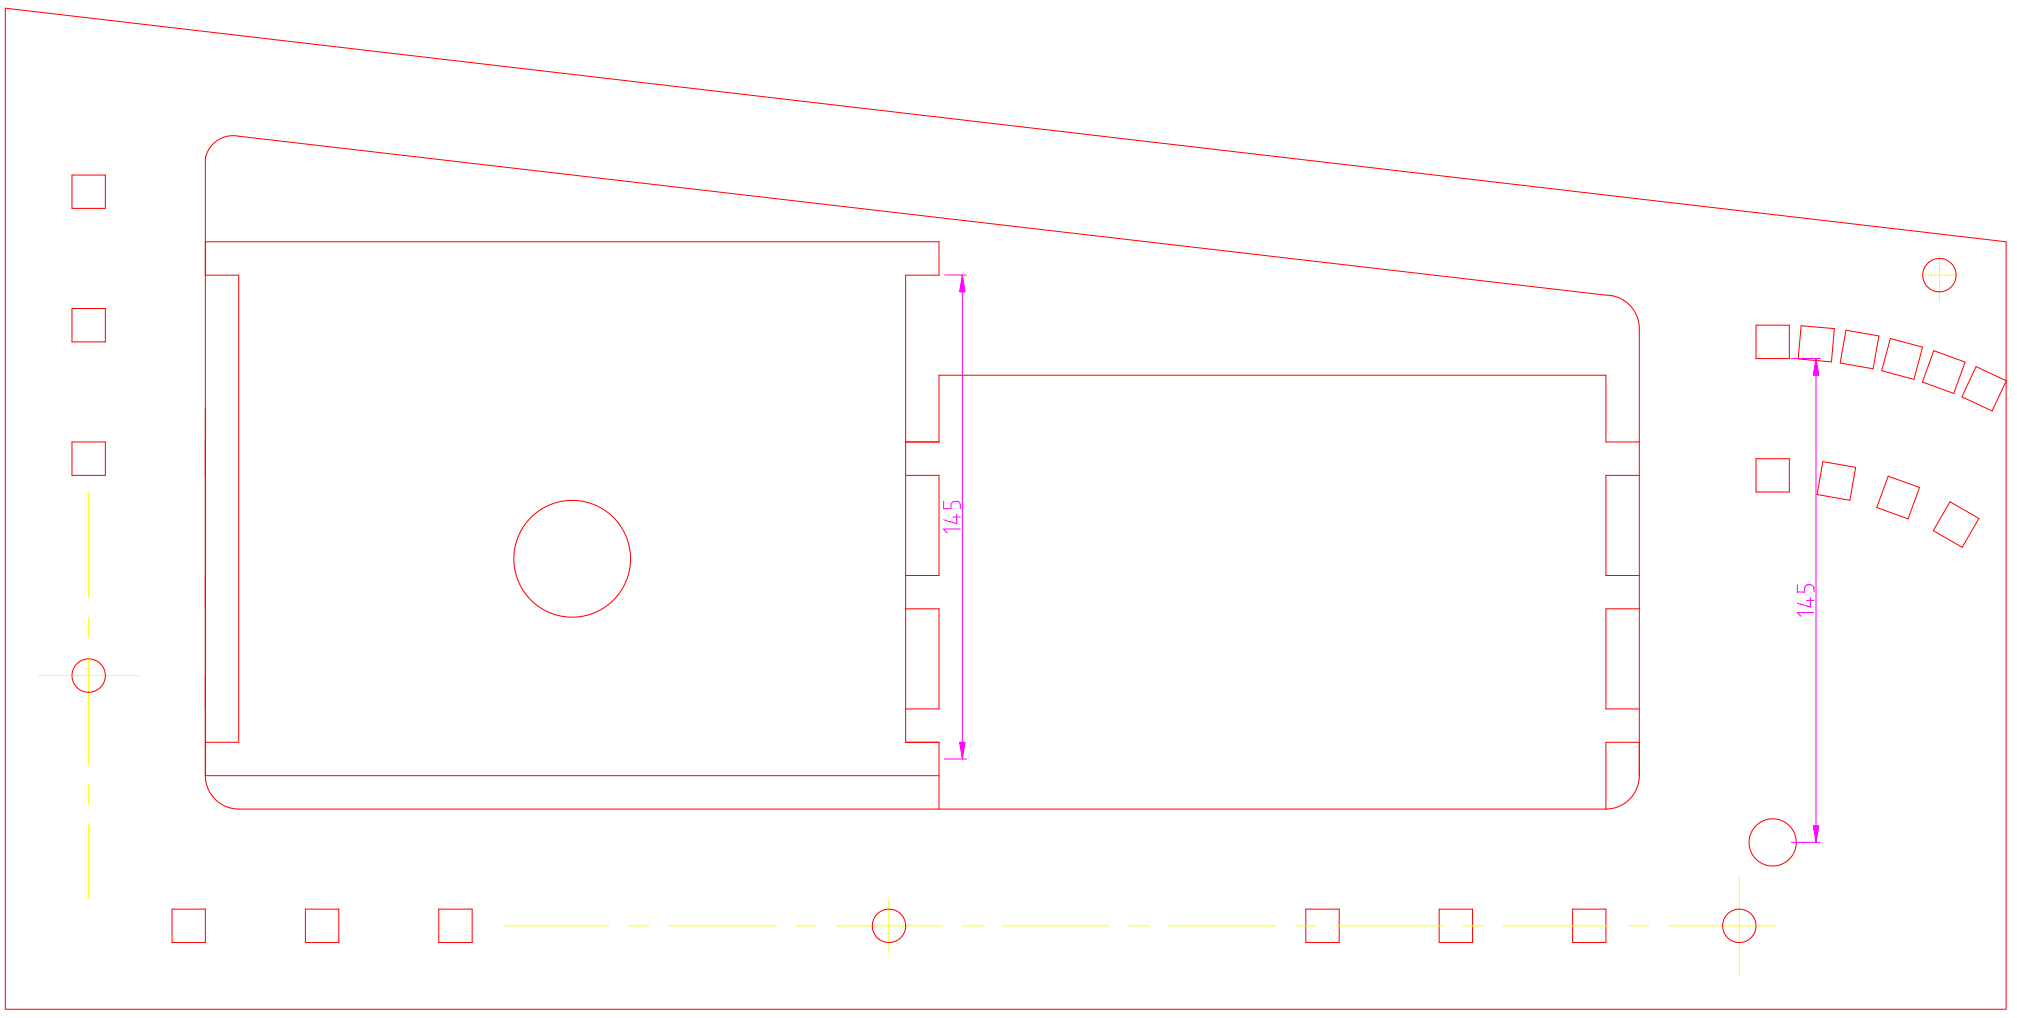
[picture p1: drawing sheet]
<svg xmlns="http://www.w3.org/2000/svg" width="605mm" height="305mm" viewBox="0 0 605 305" stroke-linecap="round" stroke-linejoin="round" font-family="sans-serif">
<g fill="none" stroke="#f00" stroke-width=".3">
<path d="M1.6 2.5l600.1 70v230h-600.1zM21.6 52.5h10v10h-10zM61.6 72.5h220.1v10h-10v140h10v20M21.6 92.5h10v10h-10zM61.6 82.5h10v140h-10M526.7 97.5h10v10h-10zM540.3 97.6l9.9 .9-.8 10-10-.9zM553.7 99l9.9 1.7-1.8 9.9-9.8-1.8zM567 101.5l9.7 2.6-2.6 9.6-9.7-2.6zM580.1 105.1l9.3 3.4-3.4 9.4-9.4-3.4zM592.7 109.9l9.1 4.2-4.2 9.1-9.1-4.2zM21.6 132.5h10v10h-10z"/>
<path d="M271.7 132.5h10v-20h200v20h10M526.7 137.5h10v10h-10zM546.8 138.4l9.8 1.7-1.7 9.9-9.9-1.8zM271.7 142.5h10v30h-10M491.7 142.5h-10v30h10M566.4 142.7l9.4 3.4-3.5 9.4-9.4-3.4zM584.9 150.4l8.7 5-5 8.7-8.7-5zM271.7 182.5h10v30h-10M491.7 182.5h-10v30h10M61.6 232.5l.2 1.8 .5 1.9 .9 1.7 1.2 1.6 1.3 1.1 1.8 1.1 1.9 .6 2 .2h410.3M61.6 232.5v-185l1.2-2.9 1.9-2.1 2.8-1.5 2.7-.3 412.7 47.8 1.6 .4 1.7 .6 2.3 1.6 1.6 1.9 1.1 2.3 .5 2.8v134.8l-.2 1.7-.6 2-1.1 1.9-1.2 1.3-1.5 1.1-1.7 .9-1.7 .5-2 .2M61.6 232.5h220.1"/>
<path d="M491.7 222.5h-10v20M51.6 272.5h10v10h-10zM91.6 272.5h10v10h-10zM131.6 272.5h10v10h-10zM391.7 272.5h10v10h-10zM431.7 272.5h10v10h-10zM471.7 272.5h10v10h-10z"/>
<circle cx="581.7" cy="82.5" r="5"/>
<circle cx="171.6" cy="167.5" r="17.5"/>
<circle cx="26.6" cy="202.5" r="5"/>
<circle cx="531.7" cy="252.5" r="7.1"/>
<circle cx="266.7" cy="277.5" r="5"/>
<circle cx="521.7" cy="277.5" r="5"/>
</g>
<g fill="none" stroke="#f0f" stroke-width=".3">
<path d="M283.3 82.5h6.6M288.7 82.5v145M537.4 107.5h8.6M544.7 107.5v145M283 150.3v2.2h2.3l.1-1.6 .3-.4 .7-.2h.8l.6 .4 .2 .5v1.3M285.8 155h2.2M286.9 154.2v2.8l-3.9-1.2M288 158.6h-5l1.1 1.1M539.1 175.3v2.2h2.2l.1-1.6 .9-.6h1l.6 .4 .2 .6v1.2M543 179.2v2.7l-3.9-1.1M541.9 180h2.2M544.1 183.6h-5l1.1 1.1"/>
<path d="M283.3 227.5h6.6M537.4 252.5h8.6"/>
</g>
<g fill="#f0f" stroke="#f0f" stroke-width=".3">
<path d="M287.8 222.5h1.7l-.8 5z"/>
<path d="M288.7 82.5l.8 5h-1.7z"/>
<path d="M544.7 107.5l.9 5h-1.7z"/>
<path d="M543.9 247.5h1.7l-.9 5z"/>
</g>
<g fill="none" stroke="#ff0" stroke-width=".3">
<path d="M581.7 76.5v14M576.7 82.5h10M26.6 147.5v31.7M26.6 185.2v6M26.6 197.2v32M11.6 202.5h30M26.6 235.2v6M26.6 247.2v22.3M151.6 277.5h31.1M188.7 277.5h6M200.7 277.5h32M238.7 277.5h6"/>
<path d="M250.7 277.5h32M266.7 269.5v16M288.7 277.5h6M300.7 277.5h32M338.7 277.5h6M350.7 277.5h32M388.7 277.5h6M400.7 277.5h32M438.7 277.5h6M450.7 277.5h32M488.7 277.5h6M500.7 277.5h32"/>
<path d="M521.7 262.5v30"/>
</g>
</svg>
